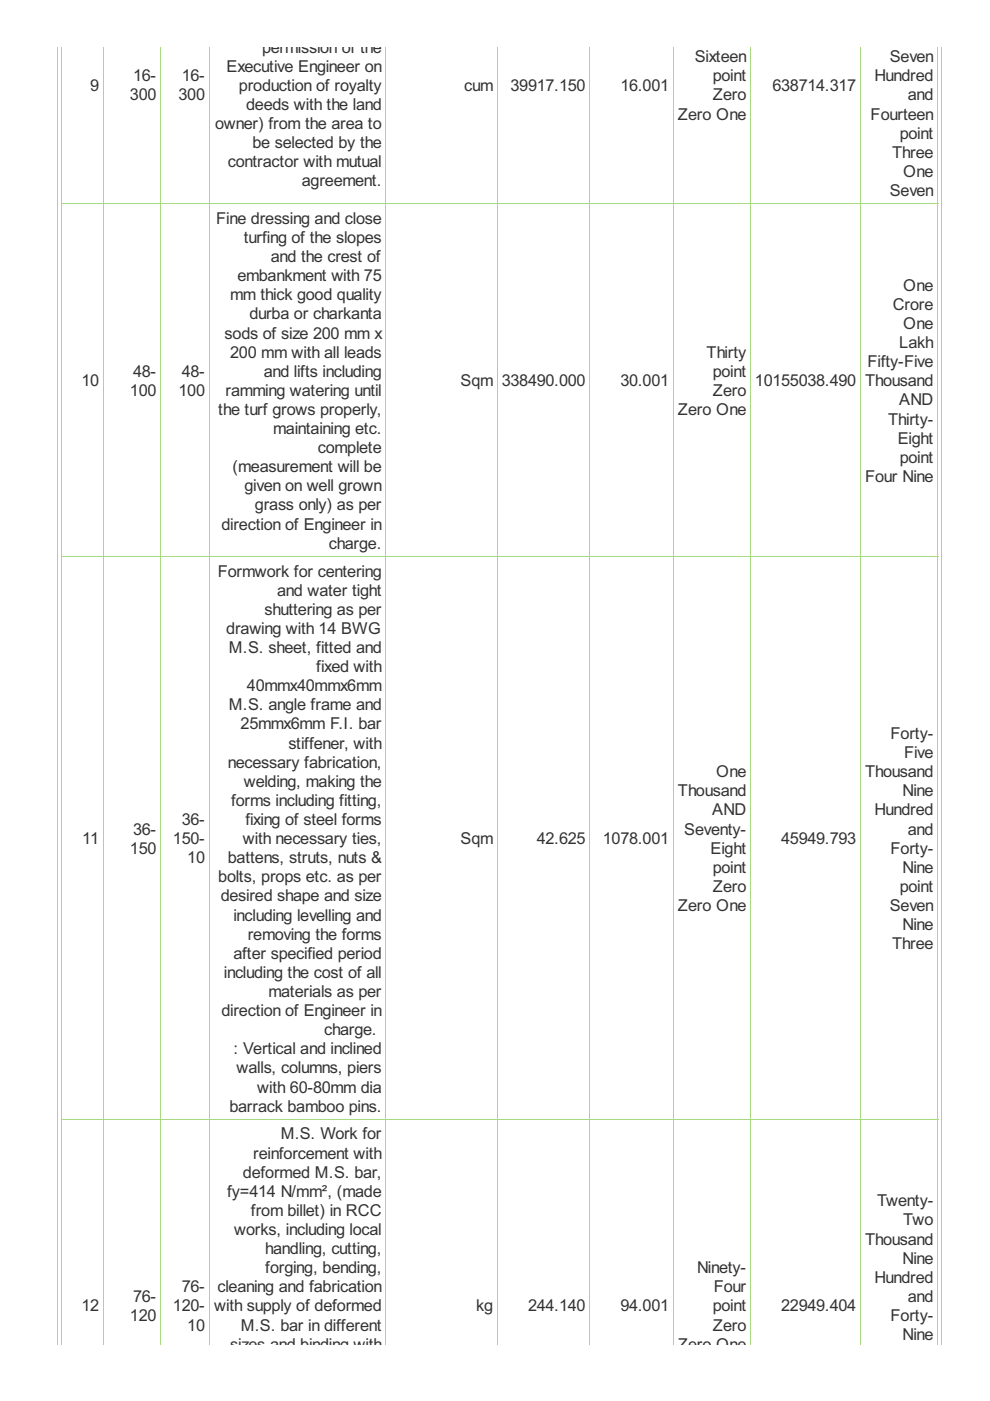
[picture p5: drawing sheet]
<svg xmlns="http://www.w3.org/2000/svg" width="210mm" height="297mm" viewBox="0 0 210 297" stroke-linecap="round" stroke-linejoin="round" font-family="sans-serif">
<defs><g id="words">
<g font-size="3.9" fill="#333">
<text x="55.6" y="11.2">permission of the</text>
<text x="28.2" y="17.2">16-</text>
<text x="38.5" y="17.2">16-</text>
<text x="48" y="15.2">Executive Engineer on</text>
<text x="147.3" y="13.2">Sixteen</text>
<text x="151.1" y="17.2">point</text>
<text x="185.4" y="17.2">Hundred</text>
<text x="188.6" y="13.2">Seven</text>
<text x="19.1" y="19.3">9</text>
<text x="27.5" y="21.3">300</text>
<text x="37.8" y="21.3">300</text>
<text x="50.7" y="19.3">production of royalty</text>
<text x="52.2" y="23.3">deeds with the land</text>
<text x="98.4" y="19.3">cum</text>
<text x="108.2" y="19.3">39917.150</text>
<text x="131.5" y="19.3">16.001</text>
<text x="151.2" y="21.3">Zero</text>
<text x="163.8" y="19.3">638714.317</text>
<text x="192.5" y="21.3">and</text>
<text x="45.6" y="27.4">owner) from the area to</text>
<text x="143.7" y="25.4">Zero One</text>
<text x="184.6" y="25.4">Fourteen</text>
<text x="190.8" y="29.4">point</text>
<text x="48.3" y="35.5">contractor with mutual</text>
<text x="53.5" y="31.4">be selected by the</text>
<text x="189.2" y="33.5">Three</text>
<text x="64" y="39.5">agreement.</text>
<text x="188.6" y="41.6">Seven</text>
<text x="191.5" y="37.5">One</text>
<text x="45.8" y="47.5">Fine dressing and close</text>
<text x="51.7" y="51.5">turfing of the slopes</text>
<text x="50.3" y="59.6">embankment with 75</text>
<text x="57.4" y="55.6">and the crest of</text>
<text x="48.8" y="63.7">mm thick good quality</text>
<text x="189.3" y="65.7">Crore</text>
<text x="191.5" y="61.6">One</text>
<text x="47.6" y="71.8">sods of size 200 mm x</text>
<text x="52.9" y="67.7">durba or charkanta</text>
<text x="191.5" y="69.7">One</text>
<text x="48.8" y="75.8">200 mm with all leads</text>
<text x="149.8" y="75.8">Thirty</text>
<text x="183.9" y="77.9">Fifty-Five</text>
<text x="190.7" y="73.8">Lakh</text>
<text x="17.2" y="81.9">10</text>
<text x="27.5" y="83.9">100</text>
<text x="28.2" y="79.9">48-</text>
<text x="37.8" y="83.9">100</text>
<text x="38.5" y="79.9">48-</text>
<text x="47.8" y="83.9">ramming watering until</text>
<text x="55.9" y="79.9">and lifts including</text>
<text x="97.7" y="81.9">Sqm</text>
<text x="106.4" y="81.9">338490.000</text>
<text x="131.5" y="81.9">30.001</text>
<text x="151.1" y="79.9">point</text>
<text x="151.2" y="83.9">Zero</text>
<text x="160.1" y="81.9">10155038.490</text>
<text x="183.4" y="81.9">Thousand</text>
<text x="46.3" y="88">the turf grows properly,</text>
<text x="143.7" y="88">Zero One</text>
<text x="190.7" y="86">AND</text>
<text x="57.9" y="92">maintaining etc.</text>
<text x="188.3" y="90">Thirty-</text>
<text x="190.3" y="94.1">Eight</text>
<text x="49.3" y="100.1">(measurement will be</text>
<text x="67.4" y="96.1">complete</text>
<text x="190.8" y="98.1">point</text>
<text x="51.9" y="104.2">given on well grown</text>
<text x="183.4" y="102.2">Four Nine</text>
<text x="47" y="112.3">direction of Engineer in</text>
<text x="54" y="108.2">grass only) as per</text>
<text x="69.7" y="116.3">charge.</text>
<text x="46.2" y="122.2">Formwork for centering</text>
<text x="56.1" y="130.3">shuttering as per</text>
<text x="58.8" y="126.3">and water tight</text>
<text x="48" y="134.4">drawing with 14 BWG</text>
<text x="48.5" y="138.5">M.S. sheet, fitted and</text>
<text x="67" y="142.5">fixed with</text>
<text x="52.4" y="146.6">40mmx40mmx6mm</text>
<text x="48.5" y="150.6">M.S. angle frame and</text>
<text x="51" y="154.7">25mmx6mm F.I. bar</text>
<text x="61.1" y="158.7">stiffener, with</text>
<text x="188.8" y="156.7">Forty-</text>
<text x="191.7" y="160.7">Five</text>
<text x="48.3" y="162.8">necessary fabrication,</text>
<text x="51.7" y="166.8">welding, making the</text>
<text x="151.8" y="164.8">One</text>
<text x="183.4" y="164.8">Thousand</text>
<text x="49" y="170.9">forms including fitting,</text>
<text x="143.7" y="168.8">Thousand</text>
<text x="151" y="172.9">AND</text>
<text x="185.4" y="172.9">Hundred</text>
<text x="191.3" y="168.8">Nine</text>
<text x="17.4" y="179">11</text>
<text x="28.2" y="176.9">36-</text>
<text x="36.7" y="179">150-</text>
<text x="38.5" y="174.9">36-</text>
<text x="51.5" y="179">with necessary ties,</text>
<text x="52" y="174.9">fixing of steel forms</text>
<text x="97.7" y="179">Sqm</text>
<text x="113.8" y="179">42.625</text>
<text x="127.8" y="179">1078.001</text>
<text x="145.1" y="176.9">Seventy-</text>
<text x="165.6" y="179">45949.793</text>
<text x="192.5" y="176.9">and</text>
<text x="27.5" y="181">150</text>
<text x="39.7" y="183">10</text>
<text x="48.3" y="183">battens, struts, nuts &amp;</text>
<text x="150.7" y="181">Eight</text>
<text x="151.1" y="185">point</text>
<text x="188.8" y="181">Forty-</text>
<text x="191.3" y="185">Nine</text>
<text x="46.3" y="187.1">bolts, props etc. as per</text>
<text x="46.8" y="191.1">desired shape and size</text>
<text x="151.2" y="189.1">Zero</text>
<text x="190.8" y="189.1">point</text>
<text x="49.5" y="195.2">including levelling and</text>
<text x="143.7" y="193.1">Zero One</text>
<text x="188.6" y="193.1">Seven</text>
<text x="191.3" y="197.2">Nine</text>
<text x="49.5" y="203.3">after specified period</text>
<text x="52.5" y="199.2">removing the forms</text>
<text x="189.2" y="201.2">Three</text>
<text x="47.5" y="207.3">including the cost of all</text>
<text x="47" y="215.4">direction of Engineer in</text>
<text x="56.9" y="211.4">materials as per</text>
<text x="68.7" y="219.5">charge.</text>
<text x="49.5" y="223.5">: Vertical and inclined</text>
<text x="50.2" y="227.6">walls, columns, piers</text>
<text x="54.6" y="231.6">with 60-80mm dia</text>
<text x="48.6" y="235.7">barrack bamboo pins.</text>
<text x="53.7" y="245.6">reinforcement with</text>
<text x="59.5" y="241.6">M.S. Work for</text>
<text x="51.5" y="249.7">deformed M.S. bar,</text>
<text x="48.1" y="253.7">fy=414 N/mm², (made</text>
<text x="53.2" y="257.8">from billet) in RCC</text>
<text x="185.9" y="255.8">Twenty-</text>
<text x="49.7" y="261.8">works, including local</text>
<text x="183.4" y="263.9">Thousand</text>
<text x="191.5" y="259.8">Two</text>
<text x="56.2" y="265.9">handling, cutting,</text>
<text x="56.2" y="270">forging, bending,</text>
<text x="147.8" y="270">Ninety-</text>
<text x="191.3" y="267.9">Nine</text>
<text x="38.5" y="274">76-</text>
<text x="46.1" y="274">cleaning and fabrication</text>
<text x="151.3" y="274">Four</text>
<text x="185.4" y="272">Hundred</text>
<text x="17.2" y="278.1">12</text>
<text x="27.5" y="280.1">120</text>
<text x="28.2" y="276">76-</text>
<text x="36.7" y="278.1">120-</text>
<text x="45.4" y="278.1">with supply of deformed</text>
<text x="101" y="278.1">kg</text>
<text x="111.9" y="278.1">244.140</text>
<text x="131.5" y="278.1">94.001</text>
<text x="151.1" y="278.1">point</text>
<text x="165.6" y="278.1">22949.404</text>
<text x="188.8" y="280.1">Forty-</text>
<text x="192.5" y="276">and</text>
<text x="39.7" y="282.1">10</text>
<text x="48.8" y="286.2">sizes and binding with</text>
<text x="51.1" y="282.1">M.S. bar in different</text>
<text x="143.7" y="286.2">Zero One</text>
<text x="151.2" y="282.1">Zero</text>
<text x="191.3" y="284.1">Nine</text>
</g>
</g></defs>
<g fill="none" stroke="#a8da7f" stroke-width=".21">
<path d="M12.1 9.9v275.1M13.1 9.9v275.1M21.9 9.9v275.1M34 9.9v275.1M44.3 9.9v275.1M81.8 9.9v275.1M105.5 9.9v275.1M125 9.9v275.1M142.8 9.9v275.1M159.1 9.9v275.1M182.4 9.9v275.1M198.8 9.9v275.1"/>
<path d="M199.6 9.9v275.1M13 43.2h185.9M13 117.9h185.9M13 237.3h185.9"/>
</g>
<use href="#words"/>
</svg>
